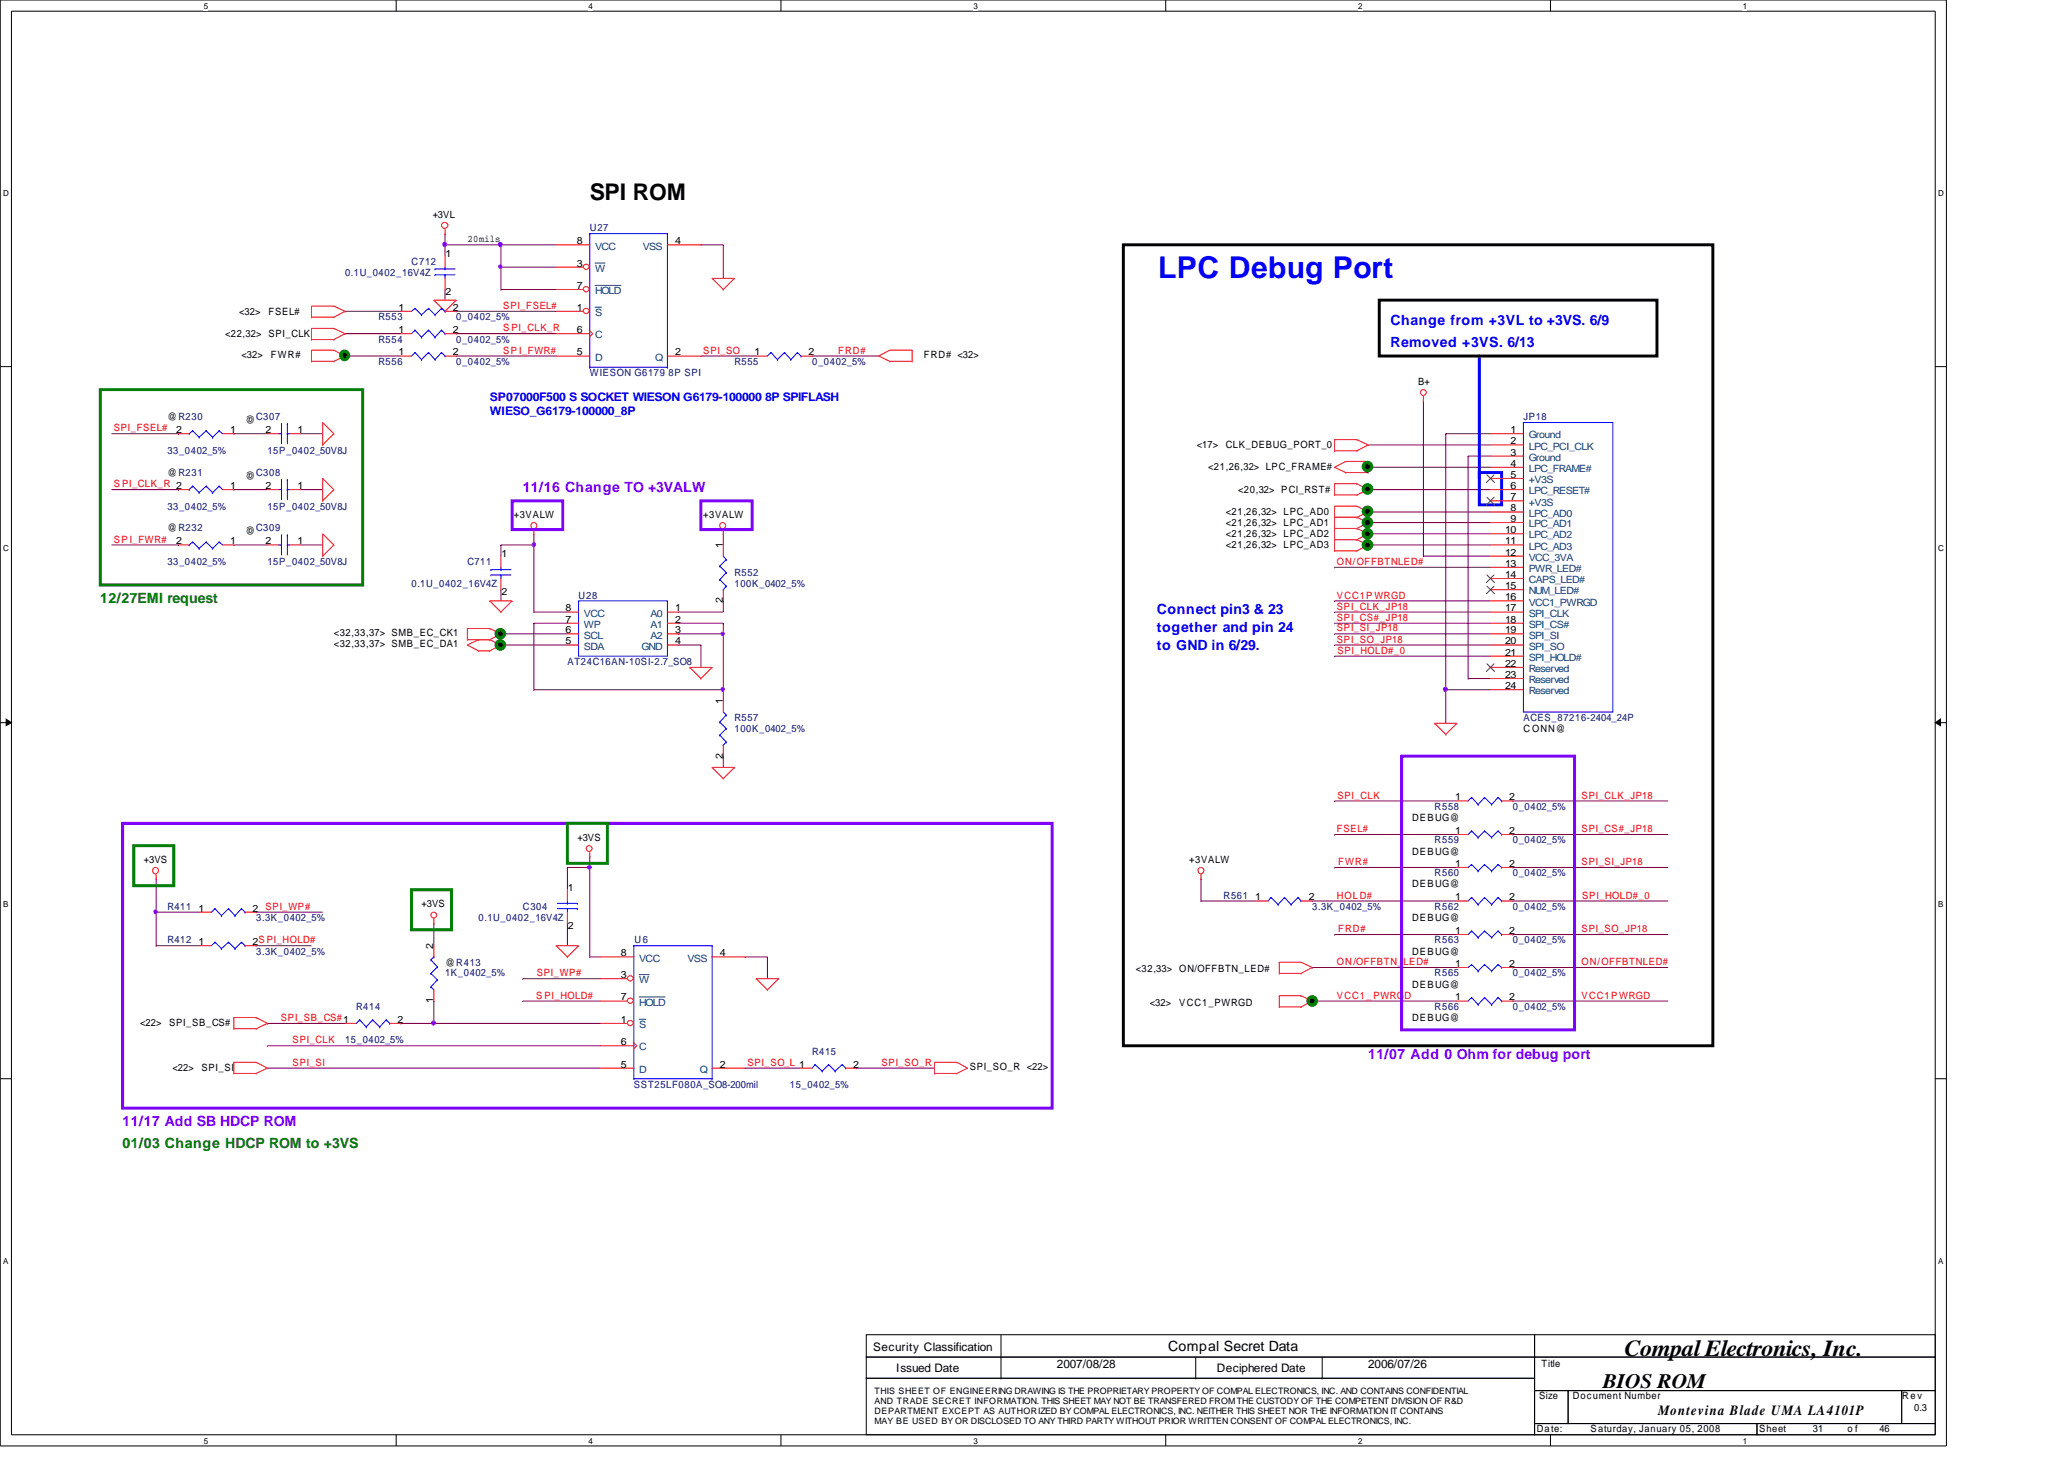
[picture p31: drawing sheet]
<svg xmlns="http://www.w3.org/2000/svg" width="297mm" height="210mm" viewBox="0 0 297 210" stroke-linecap="round" stroke-linejoin="round" font-family="sans-serif">
<defs><g id="words">
<text font-size="4.3" fill="#00f" x="166.7" y="40">LPC Debug Port</text>
<g font-size="3.3">
<text x="84.9" y="28.7">SPI ROM</text>
<text x="233.8" y="195.1">Compal Electronics, Inc.</text>
</g>
<text font-size="3" x="230.7" y="199.6">BIOS ROM</text>
<g font-size="2" fill="#00f">
<text x="200.1" y="46.7">Change from +3VL to +3VS. 6/9</text>
<text x="200.1" y="50">Removed +3VS. 6/13</text>
<text x="166.5" y="88.4">Connect pin3 &amp; 23</text>
<text x="166.5" y="90.9">together and pin 24</text>
<text x="166.5" y="93.5">to GND in 6/29.</text>
</g>
<g font-size="2" fill="#8000ff">
<text x="75.2" y="70.8">11/16 Change TO +3VALW</text>
<text x="196.9" y="152.4">11/07 Add 0 Ohm for debug port</text>
<text x="17.6" y="162">11/17 Add SB HDCP ROM</text>
</g>
<g font-size="2" fill="#008000">
<text x="14.4" y="86.8">12/27EMI request</text>
<text x="17.6" y="165.2">01/03 Change HDCP ROM to +3VS</text>
</g>
<g font-size="2">
<text x="168.1" y="194.3">Compal Secret Data</text>
<text x="238.6" y="203.5">Montevina Blade UMA LA4101P</text>
</g>
<g font-size="1.7" fill="#00f">
<text x="70.5" y="57.7">SP07000F500 S SOCKET WIESON G6179-100000 8P SPIFLASH</text>
<text x="70.5" y="59.8">WIESO_G6179-100000_8P</text>
</g>
<g font-size="1.7">
<text x="125.7" y="194.3">Security Classification</text>
<text x="129" y="197.4">Issued Date</text>
<text x="152.1" y="196.8">2007/08/28</text>
<text x="175.1" y="197.4">Deciphered Date</text>
<text x="196.9" y="196.8">2006/07/26</text>
</g>
<g font-size="1.4">
<text x="62.3" y="31.3">+3VL</text>
<text x="67.3" y="34.9">20mils</text>
<text x="83" y="35.1">8</text>
<text x="97.2" y="35.1">4</text>
<text x="64.1" y="37">1</text>
<text x="83" y="41.6">7</text>
<text x="83" y="38.4">3</text>
<text x="34.4" y="45.3">&lt;32&gt;</text>
<text x="38.6" y="45.3">FSEL#</text>
<text x="57.4" y="44.7">1</text>
<text x="57.4" y="47.9">1</text>
<text x="64.1" y="42.4">2</text>
<text x="65.1" y="44.7">2</text>
<text x="65.1" y="47.9">2</text>
<text x="83" y="44.7">1</text>
<text x="83" y="47.9">6</text>
<text x="32.4" y="48.5">&lt;22,32&gt; SPI_CLK</text>
<text x="34.8" y="51.6">&lt;32&gt;</text>
<text x="39" y="51.6">FWR#</text>
<text x="57.4" y="51.1">1</text>
<text x="65.1" y="51.1">2</text>
<text x="83" y="51.1">5</text>
<text x="97.2" y="51.1">2</text>
<text x="108.6" y="51.1">1</text>
<text x="116.4" y="51.1">2</text>
<text x="133" y="51.6">FRD# &lt;32&gt;</text>
<text x="36.7" y="59.9" transform="rotate(180 36.7 59.9)">@</text>
<text x="204.1" y="55.4">B+</text>
<text x="24.1" y="60.5">@ R230</text>
<text x="25.4" y="62.3">2</text>
<text x="33.1" y="62.3">1</text>
<text x="38.2" y="62.3">2</text>
<text x="42.8" y="62.3">1</text>
<text x="172.3" y="64.5">&lt;17&gt;</text>
<text x="176.4" y="64.5">CLK_DEBUG_PORT_0</text>
<text x="217.4" y="62.3">1</text>
<text x="217.4" y="63.9">2</text>
<text x="217.4" y="65.5">3</text>
<text x="24.1" y="68.5">@ R231</text>
<text x="33.1" y="70.4">1</text>
<text x="36.7" y="67.9" transform="rotate(180 36.7 67.9)">@</text>
<text x="38.2" y="70.4">2</text>
<text x="42.8" y="70.4">1</text>
<text x="173.9" y="67.6">&lt;21,26,32&gt; LPC_FRAME#</text>
<text x="178.2" y="70.9">&lt;20,32&gt; PCI_RST#</text>
<text x="217.4" y="67.1">4</text>
<text x="217.4" y="68.7">5</text>
<text x="217.4" y="70.4">6</text>
<text x="217.4" y="72">7</text>
<text x="24.1" y="76.5">@ R232</text>
<text x="36.7" y="75.9" transform="rotate(180 36.7 75.9)">@</text>
<text x="74" y="74.6">+3VALW</text>
<text x="101.2" y="74.6">+3VALW</text>
<text x="176.4" y="74.1">&lt;21,26,32&gt; LPC_AD0</text>
<text x="176.4" y="75.7">&lt;21,26,32&gt; LPC_AD1</text>
<text x="176.4" y="77.3">&lt;21,26,32&gt; LPC_AD2</text>
<text x="216.6" y="76.7">10</text>
<text x="217.4" y="73.6">8</text>
<text x="217.4" y="75.1">9</text>
<text x="25.4" y="78.3">2</text>
<text x="33.1" y="78.3">1</text>
<text x="38.2" y="78.3">2</text>
<text x="42.8" y="78.3">1</text>
<text x="72.2" y="80.2">1</text>
<text x="104" y="78.9" transform="rotate(-90 104 78.9)">1</text>
<text x="176.4" y="78.9">&lt;21,26,32&gt; LPC_AD3</text>
<text x="216.6" y="78.3">11</text>
<text x="216.6" y="79.9">12</text>
<text x="216.6" y="81.5">13</text>
<text x="216.6" y="83.1">14</text>
<text x="72.2" y="85.6">2</text>
<text x="81.4" y="88">8</text>
<text x="81.4" y="89.6">7</text>
<text x="97.2" y="88">1</text>
<text x="97.2" y="89.6">2</text>
<text x="104" y="86.8" transform="rotate(-90 104 86.8)">2</text>
<text x="216.6" y="84.8">15</text>
<text x="216.6" y="86.4">16</text>
<text x="216.6" y="88">17</text>
<text x="216.6" y="89.6">18</text>
<text x="48" y="91.5">&lt;32,33,37&gt; SMB_EC_CK1</text>
<text x="48" y="93.1">&lt;32,33,37&gt; SMB_EC_DA1</text>
<text x="81.4" y="92.7">5</text>
<text x="81.4" y="91.1">6</text>
<text x="97.2" y="91.1">3</text>
<text x="97.2" y="92.7">4</text>
<text x="216.6" y="91.1">19</text>
<text x="216.6" y="92.7">20</text>
<text x="216.6" y="94.3">21</text>
<text x="216.6" y="95.9">22</text>
<text x="104" y="101.3" transform="rotate(-90 104 101.3)">1</text>
<text x="216.6" y="97.5">23</text>
<text x="216.6" y="99.1">24</text>
<text x="219.2" y="105.3">C ONN@</text>
<text x="104" y="109.1" transform="rotate(-90 104 109.1)">2</text>
<text x="203.2" y="118.1">DEBUG@</text>
<text x="209.4" y="120">1</text>
<text x="209.4" y="115.1">1</text>
<text x="217.2" y="120">2</text>
<text x="217.2" y="115.1">2</text>
<text x="20.7" y="124.2">+3VS</text>
<text x="83.1" y="121">+3VS</text>
<text x="171.1" y="124.2">+3VALW</text>
<text x="203.2" y="122.9">DEBUG@</text>
<text x="209.4" y="124.7">1</text>
<text x="217.2" y="124.7">2</text>
<text x="28.6" y="131.1">1</text>
<text x="36.4" y="131.1">2</text>
<text x="60.7" y="130.6">+3VS</text>
<text x="81.7" y="128.2">1</text>
<text x="180.6" y="129.5">1</text>
<text x="188.3" y="129.5">2</text>
<text x="203.2" y="127.7">DEBUG@</text>
<text x="209.4" y="129.5">1</text>
<text x="217.2" y="129.5">2</text>
<text x="28.6" y="136">1</text>
<text x="36.4" y="136">2S PI_HOLD#</text>
<text x="62.4" y="136.6" transform="rotate(-90 62.4 136.6)">2</text>
<text x="81.7" y="133.6">2</text>
<text x="89.4" y="137.6">8</text>
<text x="103.6" y="137.6">4</text>
<text x="203.2" y="132.5">DEBUG@</text>
<text x="203.2" y="137.3">DEBUG@</text>
<text x="209.4" y="134.4">1</text>
<text x="217.2" y="134.4">2</text>
<text x="64.1" y="138.9">@R413</text>
<text x="89.4" y="143.9">7</text>
<text x="89.4" y="140.7">3</text>
<text x="163.4" y="139.9">&lt;32,33&gt; ON/OFFBTN_LED#</text>
<text x="203.2" y="142.1">DEBUG@</text>
<text x="209.4" y="143.9">1</text>
<text x="209.4" y="139.1">1</text>
<text x="217.2" y="143.9">2</text>
<text x="217.2" y="139.1">2</text>
<text x="20.2" y="147.7">&lt;22&gt;</text>
<text x="24.3" y="147.7">SPI_SB_CS#</text>
<text x="57.2" y="147.2">2</text>
<text x="62.4" y="144.4" transform="rotate(-90 62.4 144.4)">1</text>
<text x="89.4" y="147.2">1</text>
<text x="165.5" y="144.7">&lt;32&gt;</text>
<text x="169.7" y="144.7">VCC1_PWRGD</text>
<text x="203.2" y="146.9">DEBUG@</text>
<text x="24.8" y="154.1">&lt;22&gt;</text>
<text x="29" y="154.1">SPI_SI</text>
<text x="89.4" y="153.6">5</text>
<text x="89.4" y="150.4">6</text>
<text x="103.6" y="153.6">2</text>
<text x="122.8" y="153.6">2</text>
<text x="139.6" y="153.9">SPI_SO_R &lt;22&gt;</text>
<text x="221.9" y="196.7">Title</text>
<text x="221.5" y="201.3">Size</text>
<text x="226.4" y="201.3">Document Number</text>
<text x="273.8" y="201.3">Re v</text>
<text x="275.5" y="202.9">0.3</text>
<text x="221.2" y="206.1">Date:</text>
<text x="228.9" y="206.1">Saturday, January 05, 2008</text>
<text x="253.2" y="206.1">Sheet</text>
<text x="260.9" y="206.1">31</text>
<text x="265.9" y="206.1">o f</text>
<text x="270.5" y="206.1">46</text>
</g>
<g font-size="1.4" fill="#000080">
<text x="84.9" y="33.3">U27</text>
<text x="49.7" y="39.7">0.1U_0402_16V4Z</text>
<text x="59.2" y="38.1">C712</text>
<text x="54.5" y="46.1">R553</text>
<text x="65.7" y="46.1">0_0402_5%</text>
<text x="54.5" y="52.5">R556</text>
<text x="54.5" y="49.3">R554</text>
<text x="65.7" y="52.5">0_0402_5%</text>
<text x="65.7" y="49.3">0_0402_5%</text>
<text x="105.7" y="52.5">R555</text>
<text x="116.9" y="52.5">0_0402_5%</text>
<text x="84.9" y="54.1">WIESON G6179 8P SPI</text>
<text x="24.1" y="65.3">33_0402_5%</text>
<text x="36.9" y="60.5">C307</text>
<text x="38.5" y="65.3">15P_0402_50V8J</text>
<text x="219.2" y="60.5">JP18</text>
<text x="36.9" y="68.5">C308</text>
<text x="24.1" y="73.3">33_0402_5%</text>
<text x="36.9" y="76.5">C309</text>
<text x="38.5" y="73.3">15P_0402_50V8J</text>
<text x="24.1" y="81.3">33_0402_5%</text>
<text x="38.5" y="81.3">15P_0402_50V8J</text>
<text x="67.3" y="81.3">C711</text>
<text x="105.7" y="82.9">R552</text>
<text x="59.2" y="84.5">0.1U_0402_16V4Z</text>
<text x="83.3" y="86.1">U28</text>
<text x="105.7" y="84.5">100K_0402_5%</text>
<text x="81.7" y="95.7">AT24C16AN-10SI-2.7_SO8</text>
<text x="105.7" y="103.7">R557</text>
<text x="105.7" y="105.3">100K_0402_5%</text>
<text x="219.2" y="103.7">ACES_87216-2404_24P</text>
<text x="206.5" y="116.5">R558</text>
<text x="217.7" y="116.5">0_0402_5%</text>
<text x="206.5" y="121.3">R559</text>
<text x="217.7" y="121.3">0_0402_5%</text>
<text x="24.1" y="130.9">R411</text>
<text x="75.2" y="130.9">C304</text>
<text x="176.1" y="129.3">R561</text>
<text x="188.8" y="130.9">3.3K_0402_5%</text>
<text x="206.5" y="130.9">R562</text>
<text x="206.5" y="126.1">R560</text>
<text x="217.7" y="130.9">0_0402_5%</text>
<text x="217.7" y="126.1">0_0402_5%</text>
<text x="24.1" y="135.7">R412</text>
<text x="36.9" y="137.3">3.3K_0402_5%</text>
<text x="36.9" y="132.5">3.3K_0402_5%</text>
<text x="68.9" y="132.5">0.1U_0402_16V4Z</text>
<text x="91.3" y="135.7">U6</text>
<text x="206.5" y="135.7">R563</text>
<text x="217.7" y="135.7">0_0402_5%</text>
<text x="64" y="140.5">1K_0402_5%</text>
<text x="206.5" y="140.5">R565</text>
<text x="217.7" y="140.5">0_0402_5%</text>
<text x="51.3" y="145.3">R414</text>
<text x="206.5" y="145.3">R566</text>
<text x="217.7" y="145.3">0_0402_5%</text>
<text x="49.7" y="150.1">15_0402_5%</text>
<text x="116.9" y="151.7">R415</text>
<text x="91.2" y="156.5">SST25LF080A_SO8-200mil</text>
<text x="113.7" y="156.5">15_0402_5%</text>
</g>
<g font-size="1.4" fill="#004080">
<text x="85.6" y="35.9">VCC</text>
<text x="92.5" y="35.9">VSS</text>
<text x="85.6" y="39.1">W</text>
<text x="85.6" y="45.5">S</text>
<text x="85.6" y="42.3">HOLD</text>
<text x="85.6" y="51.9">D</text>
<text x="85.6" y="48.7">C</text>
<text x="94.3" y="51.9">Q</text>
<text x="220" y="63.1">Ground</text>
<text x="220" y="64.7">LPC_PCI_CLK</text>
<text x="220" y="66.3">Ground</text>
<text x="220" y="67.9">LPC_FRAME#</text>
<text x="220" y="69.5">+V3S</text>
<text x="220" y="71.1">LPC_RESET#</text>
<text x="220" y="72.7">+V3S</text>
<text x="220" y="74.3">LPC_AD0</text>
<text x="220" y="75.9">LPC_AD1</text>
<text x="220" y="77.5">LPC_AD2</text>
<text x="220" y="79.1">LPC_AD3</text>
<text x="220" y="80.7">VCC_3VA</text>
<text x="220" y="82.3">PWR_LED#</text>
<text x="220" y="83.9">CAPS_LED#</text>
<text x="84" y="88.7">VCC</text>
<text x="93.6" y="88.7">A0</text>
<text x="220" y="85.5">NUM_LED#</text>
<text x="220" y="87.1">VCC1_PWRGD</text>
<text x="220" y="88.7">SPI_CLK</text>
<text x="84" y="93.5">SDA</text>
<text x="84" y="91.9">SCL</text>
<text x="84" y="90.3">WP</text>
<text x="92.3" y="93.5">GND</text>
<text x="93.6" y="90.3">A1</text>
<text x="93.6" y="91.9">A2</text>
<text x="220" y="90.3">SPI_CS#</text>
<text x="220" y="91.9">SPI_SI</text>
<text x="220" y="93.5">SPI_SO</text>
<text x="220" y="95.1">SPI_HOLD#</text>
<text x="220" y="96.7">Reserved</text>
<text x="220" y="98.3">Reserved</text>
<text x="220" y="99.9">Reserved</text>
<text x="92" y="138.3">VCC</text>
<text x="92" y="141.5">W</text>
<text x="98.9" y="138.3">VSS</text>
<text x="92" y="147.9">S</text>
<text x="92" y="144.7">HOLD</text>
<text x="92" y="154.3">D</text>
<text x="92" y="151.1">C</text>
<text x="100.7" y="154.3">Q</text>
</g>
<g font-size="1.4" fill="#f00">
<text x="72.4" y="47.7">S PI_CLK_R</text>
<text x="72.4" y="44.4">SPI_FSEL#</text>
<text x="72.4" y="50.9">SP I_FWR#</text>
<text x="101.2" y="50.9">SPI_SO</text>
<text x="120.6" y="50.9">FRD#</text>
<text x="16.4" y="62.1">SPI_FSEL#</text>
<text x="16.4" y="70.1">S PI_CLK_R 2</text>
<text x="16.4" y="78.1">SP I_FWR#</text>
<text x="192.4" y="81.3">ON/OFFBTNLED#</text>
<text x="192.4" y="86.1">VCC1P WRGD</text>
<text x="192.4" y="87.7">SPI_CLK_JP18</text>
<text x="192.4" y="89.3">SPI_CS#_JP18</text>
<text x="192.4" y="92.5">SPI_SO_JP18</text>
<text x="192.4" y="90.8">SPI_SI_JP18</text>
<text x="192.5" y="94.1">SPI_HOLD#_0</text>
<text x="192.4" y="119.7">FSEL#</text>
<text x="192.5" y="114.9">SPI_CLK</text>
<text x="227.6" y="114.9">SPI_CLK_JP18</text>
<text x="227.6" y="119.7">SPI_CS#_JP18</text>
<text x="192.6" y="124.5">FWR#</text>
<text x="227.6" y="124.5">SPI_SI_JP18</text>
<text x="38.2" y="130.9">SPI_WP#</text>
<text x="192.4" y="129.3">HOL D#</text>
<text x="227.7" y="129.3">SPI_HOLD#_0</text>
<text x="192.6" y="134.1">FRD#</text>
<text x="227.6" y="134.1">SPI_SO_JP18</text>
<text x="77.2" y="143.7">S PI_HOLD#</text>
<text x="77.3" y="140.5">SPI_WP#</text>
<text x="192.4" y="138.9">ON/OFFBTN_LED#</text>
<text x="192.4" y="143.7">VCC1_ PWRGD</text>
<text x="227.6" y="138.9">ON/OFFBTNLED#</text>
<text x="227.6" y="143.7">VCC1P WRGD</text>
<text x="40.4" y="146.9">SPI_SB_CS#1</text>
<text x="42.1" y="153.3">SPI_SI</text>
<text x="42.1" y="150.1">SPI_CLK</text>
<text x="107.6" y="153.3">SPI_SO_L 1</text>
<text x="126.9" y="153.3">SPI_SO_R</text>
</g>
<g font-size="1.3">
<text x="125.9" y="202">AND TRADE SECRET INFORMATION. THIS SHEET MAY NOT BE TRANSFERED FROM THE CUSTODY OF THE COMPETENT DIVISION OF R&amp;D</text>
<text x="125.9" y="203.5">DEPARTMENT EXCEPT AS AUTHORIZED BY COMPAL ELECTRONICS, INC. NEITHER THIS SHEET NOR THE INFORMATION IT CONTAINS</text>
<text x="125.9" y="200.6">THIS SHEET OF ENGINEERING DRAWING IS THE PROPRIETARY PROPERTY OF COMPAL ELECTRONICS, INC. AND CONTAINS CONFIDENTIAL</text>
<text x="125.9" y="204.9">MAY BE USED BY OR DISCLOSED TO ANY THIRD PARTY WITHOUT PRIOR WRITTEN CONSENT OF COMPAL ELECTRONICS, INC.</text>
</g>
<g font-size="1.2">
<text x="29.3" y="1.3">5</text>
<text x="84.7" y="1.3">4</text>
<text x="140.1" y="1.3">3</text>
<text x="195.4" y="1.3">2</text>
<text x="250.8" y="1.3">1</text>
<text x=".5" y="28.2">D</text>
<text x="278.9" y="28.2">D</text>
<text x=".5" y="79.3">C</text>
<text x="278.9" y="79.3">C</text>
<text x=".5" y="130.6">B</text>
<text x="278.9" y="130.6">B</text>
<text x=".5" y="181.8">A</text>
<text x="278.9" y="181.8">A</text>
<text x="29.3" y="207.7">5</text>
<text x="84.7" y="207.7">4</text>
<text x="140.1" y="207.7">3</text>
<text x="195.4" y="207.7">2</text>
<text x="250.8" y="207.7">1</text>
</g>
</g></defs>
<path d="M0 0h280.1v208h-280.1zM1.6 1.6h276.9v204.8h-276.9z" fill="none" stroke="#000" stroke-width=".14"/>
<g fill="#fff">
<path d="M29.3 .3h.6v1.2h-.6z"/>
<path d="M29.3 206.7h.6v1.2h-.6z"/>
</g>
<path d="M57 0v1.6M57 206.4v1.6" fill="none" stroke="#000" stroke-width=".14"/>
<g fill="#fff">
<path d="M84.7 .3h.6v1.2h-.6z"/>
<path d="M84.7 206.7h.6v1.2h-.6z"/>
</g>
<path d="M112.4 0v1.6M112.4 206.4v1.6" fill="none" stroke="#000" stroke-width=".14"/>
<g fill="#fff">
<path d="M140.1 .3h.6v1.2h-.6z"/>
<path d="M140.1 206.7h.6v1.2h-.6z"/>
</g>
<path d="M167.8 0v1.6M167.8 206.4v1.6" fill="none" stroke="#000" stroke-width=".14"/>
<g fill="#fff">
<path d="M195.4 .3h.6v1.2h-.6z"/>
<path d="M195.4 206.7h.6v1.2h-.6z"/>
</g>
<path d="M223.1 0v1.6M223.1 206.4v1.6" fill="none" stroke="#000" stroke-width=".14"/>
<g fill="#fff">
<path d="M250.8 .3h.6v1.2h-.6z"/>
<path d="M250.8 206.7h.6v1.2h-.6z"/>
<path d="M.5 27.2h.7v1.2h-.7z"/>
<path d="M278.9 27.2h.8v1.2h-.8z"/>
<path d="M.5 78.3h.7v1.3h-.7z"/>
<path d="M278.9 78.3h.8v1.3h-.8z"/>
</g>
<path d="M0 52.7h1.6M278.5 52.7h1.6" fill="none" stroke="#000" stroke-width=".14"/>
<g fill="#fff">
<path d="M.5 129.5h.6v1.3h-.6z"/>
<path d="M278.9 129.5h.7v1.3h-.7z"/>
</g>
<path d="M0 104h1.6M.9 103.5l.7 .5-.7 .4zM278.5 104l.8-.5v.9zM278.5 104h1.6" fill="none" stroke="#000" stroke-width=".14"/>
<path d="M.9 103.5l.7 .5-.7 .4zM278.5 104l.8-.5v.9z" fill="#000"/>
<g fill="#fff">
<path d="M.5 180.8h.6v1.2h-.6z"/>
<path d="M278.9 180.8h.6v1.2h-.6z"/>
</g>
<path d="M0 155.2h1.6M278.5 155.2h1.6" fill="none" stroke="#000" stroke-width=".14"/>
<g fill="none" stroke="#800040" stroke-width=".14">
<path d="M64 35.2h.1M64 33.6h.1M64 33.6v3.2M64 35.2h16M72.1 35.2h.1M72.1 38.4h.1M72.1 35.2v6.5M72.1 38.4h7.9M100.9 35.2h.1M100.9 35.2h3.2M104.1 35.2h.1M104.1 35.2v4.8"/>
<path d="M49.7 48h.1M49.7 44.8h.1M49.7 51.2h.1M49.7 51.2h8M49.7 48h8M49.7 44.8h8M64 41.7h.1M64 41.7v1.5M65.7 48h.1M65.7 51.2h.1M65.7 44.8h.1M65.7 51.2h14.3"/>
<path d="M65.7 48h14.3M65.7 44.8h14.3M72.1 41.7h.1M72.1 41.7h7.9M100.9 51.2h.1M100.9 51.2h7.9M116.9 51.2h.1M116.9 51.2h9.5M204.8 57.7h.1M204.8 57.7v22.3M16 78.4h9.7M16 62.4h9.7"/>
<path d="M16 70.4h9.7M25.7 62.4h.1M25.7 70.4h.1M25.7 78.4h.1M33.7 62.4h.1M33.7 70.4h.1M33.7 78.4h.1M33.7 78.4h4.8M33.7 62.4h4.8M33.7 70.4h4.8M43.2 78.4h3.2M43.2 62.4h3.2"/>
<path d="M43.2 70.4h3.2M46.4 62.4h.1M46.4 70.4h.1M46.4 78.4h.1M72.1 78.4h.1M72.1 78.4v1.6M72.1 78.4h4.7M76.8 76.8h.1M76.8 78.4h.1M76.8 76.8v11.3M104.1 76.8h.1M104.1 76.8v1.6"/>
<path d="M196.9 64h.1M196.9 67.2h.1M196.9 73.7h.1M196.9 75.2h.1M196.9 76.8h.1M196.9 78.4h.1M196.9 70.4h.1M196.9 78.4h17.6M196.9 64h17.6M196.9 67.2h17.6M196.9 73.7h17.6M196.9 75.2h17.6"/>
<path d="M196.9 76.8h17.6M196.9 70.4h17.6M208.1 62.4h.1M208.1 62.4h6.4M208.1 62.4v41.7M211.3 65.6h.1M211.3 65.6h3.2M211.3 65.6v32M72.1 91.2h.1M72.1 84.8h.1M72.1 92.8h.1M72.1 91.2h9.6"/>
<path d="M72.1 84.8v1.6M72.1 92.8h9.6M76.8 99.2h.1M76.8 89.7h.1M76.8 88.1h.1M76.8 99.2h27.3M76.8 89.7h4.9M76.8 88.1h4.9M76.8 89.7v9.5M97.7 88.1h.1M97.7 89.7h.1M97.7 91.2h.1"/>
<path d="M97.7 92.8h.1M97.7 91.2h6.4M97.7 89.7h6.4M97.7 92.8h3.2M100.9 92.8h.1M100.9 92.8v3.2M104.1 99.2h.1M104.1 86.4h.1M104.1 89.7h.1M104.1 91.2h.1M104.1 86.4v1.7h-6.4M104.1 89.7v11.1"/>
<path d="M192.1 94.4h.1M192.1 92.8h.1M192.1 91.2h.1M192.1 81.6h.1M192.1 86.4h.1M192.1 88.1h.1M192.1 89.7h.1M192.1 91.2h22.4M192.1 89.7h22.4M192.1 88.1h22.4M192.1 92.8h22.4M192.1 94.4h22.4"/>
<path d="M192.1 81.6h22.4M192.1 86.4h22.4M204.8 80h.1M204.8 80h9.7M208.1 99.2h.1M208.1 99.2h6.4M211.3 97.6h.1M211.3 97.6h3.2M104.1 108.8h.1M104.1 108.8v1.6M192.1 115.2h.1M192.1 115.2h17.6"/>
<path d="M217.7 115.2h.1M217.7 115.2h22.4M22.5 126.4h.1M22.5 136.1h.1M22.5 131.2h.1M22.5 126.4v9.7M22.5 136.1h6.3M22.5 131.2h6.3M36.9 131.2h.1M36.9 136.1h.1M36.9 136.1h7.9M36.9 131.2h9.5"/>
<path d="M62.4 132.8h.1M62.4 132.8v3.3M81.7 124.8h.1M81.7 132.8h.1M81.7 124.8h3.2M81.7 124.8v3.2M81.7 132.8v3.3M84.9 137.7h.1M84.9 124.8h.1M84.9 123.2h.1M84.9 137.7h1.6M84.9 123.2v14.5"/>
<path d="M107.2 137.7h.1M107.2 137.7h3.2M110.4 137.7h.1M110.4 137.7v3.1M172.8 126.4h.1M172.8 129.6h.1M172.8 129.6h8.1M172.8 126.4v3.2M188.8 139.2h.1M188.8 129.6h.1M188.8 139.2h20.9M188.8 129.6h20.9"/>
<path d="M192.1 124.8h.1M192.1 120.1h.1M192.1 134.5h.1M192.1 124.8h17.6M192.1 120.1h17.6M192.1 134.5h17.6M217.7 139.2h.1M217.7 124.8h.1M217.7 129.6h.1M217.7 120.1h.1M217.7 134.5h.1M217.7 139.2h22.4"/>
<path d="M217.7 124.8h22.4M217.7 129.6h22.4M217.7 120.1h22.4M217.7 134.5h22.4M38.5 147.2h.1M38.5 153.7h.1M38.5 150.5h.1M38.5 147.2h11.2M38.5 153.7h48M38.5 150.5h48M57.7 147.2h.1M57.7 147.2h28.8"/>
<path d="M62.4 144h.1M62.4 147.2h.1M62.4 144v3.2M75.2 140.8h.1M75.2 144h.1M75.2 144h11.3M75.2 140.8h11.3M107.2 153.7h.1M107.2 153.7h8.1M123.2 153.7h.1M123.2 153.7h11.3M188.8 144h.1"/>
<path d="M188.8 144h20.9M217.7 144h.1M217.7 144h22.4"/>
</g>
<g fill="none" stroke="#f00" stroke-width=".14">
<path d="M44.8 48.9h.1M44.8 47.2h.1M44.8 52h.1M44.8 50.4h.1M44.8 45.6h.1M44.8 44h.1M44.8 47.2h3.2M44.8 48.9h3.2M44.8 44v1.6M44.8 47.2v1.7M44.8 50.4v1.6M44.8 52h3.2"/>
<path d="M44.8 50.4h3.2M44.8 44h3.2M44.8 45.6h3.2M48 47.2h.1M48 48.9h.1M48 52h.1M48 50.4h.1M48 44h.1M48 45.6h.1M48 47.2l1.7 .8M48 50.4l1.7 .8M48 44l1.7 .8"/>
<path d="M49.7 48h.1M49.7 51.2h.1M49.7 44.8h.1M49.7 48l-1.7 .9M49.7 51.2l-1.7 .8M49.7 44.8l-1.7 .8M126.4 51.2h.1M126.4 51.2l1.7 .8M128.1 52h.1M128.1 50.4h.1M128.1 52h3.2M128.1 50.4h3.2"/>
<path d="M128.1 50.4l-1.7 .8M131.3 52h.1M131.3 50.4h.1M131.3 50.4v1.6M192.1 69.6h.1M192.1 71.2h.1M192.1 74.4h.1M192.1 72.8h.1M192.1 76h.1M192.1 77.6h.1M192.1 79.2h.1M192.1 67.2h.1"/>
<path d="M192.1 63.2h.1M192.1 64.9h.1M192.1 71.2h3.2M192.1 69.6h3.2M192.1 63.2v1.7M192.1 69.6v1.6M192.1 72.8v6.4M192.1 74.4h3.2M192.1 72.8h3.2M192.1 76h3.2M192.1 77.6h3.2M192.1 79.2h3.2"/>
<path d="M192.1 67.2l1.6 .8M192.1 64.9h3.2M192.1 63.2h3.2M193.7 68h.1M193.7 66.4h.1M193.7 68h3.2M193.7 66.4h3.2M193.7 66.4l-1.6 .8M195.3 71.2h.1M195.3 69.6h.1M195.3 74.4h.1M195.3 72.8h.1"/>
<path d="M195.3 76h.1M195.3 77.6h.1M195.3 79.2h.1M195.3 64.9h.1M195.3 63.2h.1M195.3 69.6l1.6 .8M195.3 72.8l1.6 .9M195.3 74.4l1.6 .8M195.3 76l1.6 .8M195.3 77.6l1.6 .8M195.3 63.2l1.6 .8M196.9 70.4h.1"/>
<path d="M196.9 73.7h.1M196.9 75.2h.1M196.9 76.8h.1M196.9 78.4h.1M196.9 68h.1M196.9 66.4h.1M196.9 64h.1M196.9 70.4l-1.6 .8M196.9 73.7l-1.6 .7M196.9 75.2l-1.6 .8M196.9 76.8l-1.6 .8M196.9 78.4l-1.6 .8"/>
<path d="M196.9 66.4v1.6M196.9 64l-1.6 .9M67.3 92h.1M67.3 90.4h.1M67.3 92.8h.1M67.3 90.4h3.2M67.3 92h3.2M67.3 90.4v1.6M67.3 92.8l1.6 .8M68.9 92h.1M68.9 93.6h.1M68.9 92l-1.6 .8"/>
<path d="M68.9 93.6h1.6M70.5 90.4h.1M70.5 92h.1M70.5 93.6h.1M70.5 90.4l1.6 .8M70.5 92l1.6 .8M72.1 91.2h.1M72.1 92.8h.1M72.1 91.2l-1.6 .8M72.1 92.8l-1.6 .8M184.1 138.4h.1M184.1 138.4h3.1"/>
<path d="M184.1 138.4v1.6M187.2 138.4h.1M187.2 138.4l1.6 .8M188.8 139.2h.1M188.8 139.2l-1.6 .8M33.7 152.8h.1M33.7 154.4h.1M33.7 146.4h.1M33.7 148h.1M33.7 154.4h3.2M33.7 152.8h3.2M33.7 146.4v1.6"/>
<path d="M33.7 152.8v1.6M33.7 148h3.2M33.7 146.4h3.2M36.9 154.4h.1M36.9 152.8h.1M36.9 148h.1M36.9 146.4h.1M36.9 152.8l1.6 .9M36.9 146.4l1.6 .8M38.5 153.7h.1M38.5 147.2h.1M38.5 153.7l-1.6 .7"/>
<path d="M38.5 147.2l-1.6 .8M134.5 152.8h.1M134.5 154.4h.1M134.5 154.4h3.2M134.5 152.8h3.2M134.5 152.8v1.6M137.7 152.8h.1M137.7 154.4h.1M137.7 152.8l1.5 .9M139.2 153.7h.1M139.2 153.7l-1.5 .7M184.1 140h.1"/>
<path d="M184.1 144.9h.1M184.1 143.3h.1M184.1 140h3.1M184.1 143.3v1.6M184.1 143.3h3.1M184.1 144.9h3.1M187.2 140h.1M187.2 143.3h.1M187.2 144.9h.1M187.2 143.3l1.6 .7M188.8 144h.1M188.8 144l-1.6 .9"/>
</g>
<circle cx="188.9" cy="144" r=".75" fill="#008000"/>
<g fill="none" stroke="#008000" stroke-width=".14">
<circle cx="188.8" cy="144" r=".42"/>
<circle cx="188.9" cy="144" r=".75"/>
</g>
<circle cx="188.8" cy="144" r=".42" fill="#000"/>
<circle cx="49.6" cy="51.1" r=".74" fill="#008000"/>
<g fill="none" stroke="#008000" stroke-width=".14">
<circle cx="49.6" cy="51.1" r=".4"/>
<circle cx="49.6" cy="51.1" r=".74"/>
</g>
<circle cx="49.6" cy="51.1" r=".4" fill="#000"/>
<circle cx="196.8" cy="73.6" r=".75" fill="#008000"/>
<g fill="none" stroke="#008000" stroke-width=".14">
<circle cx="196.8" cy="73.6" r=".42"/>
<circle cx="196.8" cy="73.6" r=".75"/>
</g>
<circle cx="196.8" cy="73.6" r=".42" fill="#000"/>
<circle cx="196.8" cy="67.1" r=".75" fill="#008000"/>
<g fill="none" stroke="#008000" stroke-width=".14">
<circle cx="196.8" cy="67.1" r=".42"/>
<circle cx="196.8" cy="67.1" r=".75"/>
</g>
<circle cx="196.8" cy="67.1" r=".42" fill="#000"/>
<circle cx="196.8" cy="75.2" r=".75" fill="#008000"/>
<g fill="none" stroke="#008000" stroke-width=".14">
<circle cx="196.8" cy="75.2" r=".42"/>
<circle cx="196.8" cy="75.2" r=".75"/>
</g>
<circle cx="196.8" cy="75.2" r=".42" fill="#000"/>
<circle cx="196.8" cy="76.8" r=".75" fill="#008000"/>
<g fill="none" stroke="#008000" stroke-width=".14">
<circle cx="196.8" cy="76.8" r=".42"/>
<circle cx="196.8" cy="76.8" r=".75"/>
</g>
<circle cx="196.8" cy="76.8" r=".42" fill="#000"/>
<circle cx="196.8" cy="78.4" r=".75" fill="#008000"/>
<g fill="none" stroke="#008000" stroke-width=".14">
<circle cx="196.8" cy="78.4" r=".42"/>
<circle cx="196.8" cy="78.4" r=".75"/>
</g>
<circle cx="196.8" cy="78.4" r=".42" fill="#000"/>
<circle cx="196.8" cy="70.3" r=".75" fill="#008000"/>
<g fill="none" stroke="#008000" stroke-width=".14">
<circle cx="196.8" cy="70.3" r=".42"/>
<circle cx="196.8" cy="70.3" r=".75"/>
</g>
<circle cx="196.8" cy="70.3" r=".42" fill="#000"/>
<circle cx="72" cy="91.2" r=".75" fill="#008000"/>
<g fill="none" stroke="#008000" stroke-width=".14">
<circle cx="72" cy="91.2" r=".42"/>
<circle cx="72" cy="91.2" r=".75"/>
</g>
<circle cx="72" cy="91.2" r=".42" fill="#000"/>
<circle cx="72" cy="92.8" r=".75" fill="#008000"/>
<g fill="none" stroke="#008000" stroke-width=".14">
<circle cx="72" cy="92.8" r=".42"/>
<circle cx="72" cy="92.8" r=".75"/>
</g>
<circle cx="72" cy="92.8" r=".42" fill="#000"/>
<g fill="none" stroke="#f00" stroke-width=".14">
<path d="M64 33.6h.1M64 32.9v.7M62.4 43.2h.1M62.4 43.2h3.3M62.4 43.2l1.6 1.6M64 44.8h.1M65.7 43.2h.1M65.7 43.2l-1.7 1.6M102.5 40h.1M102.5 40h3.2M102.5 40l1.6 1.7M104.1 41.7h.1"/>
<path d="M105.7 40h.1M105.7 40l-1.6 1.7M204.8 57.7h.1M204.8 57v.7M46.4 60.8h.1M46.4 64h.1M46.4 68.8h.1M46.4 72.1h.1M46.4 76.8h.1M46.4 60.8v3.2M46.4 68.8v3.3M46.4 76.8v3.2"/>
<path d="M46.4 60.8l1.6 1.6M46.4 68.8l1.6 1.6M46.4 76.8l1.6 1.6M48 62.4h.1M48 70.4h.1M48 78.4h.1M48 62.4l-1.6 1.6M48 70.4l-1.6 1.7M48 78.4l-1.6 1.6M76.8 76.8h.1M76.8 76.2v.6M104.1 76.8h.1"/>
<path d="M104.1 76.2v.6M46.4 80h.1M70.5 86.4h.1M70.5 86.4h3.2M70.5 86.4l1.6 1.7M72.1 88.1h.1M73.7 86.4h.1M73.7 86.4l-1.6 1.7M99.3 96h.1M99.3 96h3.2M99.3 96l1.6 1.6M100.9 97.6h.1"/>
<path d="M102.5 96h.1M102.5 96l-1.6 1.6M102.5 110.4h.1M102.5 110.4h3.2M102.5 110.4l1.6 1.6M104.1 112h.1M105.7 110.4h.1M105.7 110.4l-1.6 1.6M206.5 104.1h.1M206.5 104.1h3.2M206.5 104.1l1.6 1.6M208.1 105.7h.1"/>
<path d="M209.7 104.1h.1M209.7 104.1l-1.6 1.6M22.5 126.4h.1M22.5 125.8v.6M62.4 132.8h.1M62.4 132.2v.6M80 136.1h.1M80 136.1h3.3M80 136.1l1.7 1.6M81.7 137.7h.1M83.3 136.1h.1M83.3 136.1l-1.6 1.6"/>
<path d="M84.9 123.2h.1M84.9 122.6v.6M172.8 126.4h.1M172.8 125.8v.6M108.8 140.8h.1M108.8 140.8h3.3M108.8 140.8l1.6 1.6M110.4 142.4h.1M112.1 140.8h.1M112.1 140.8l-1.7 1.6"/>
<circle cx="64" cy="32.4" r=".45"/>
<circle cx="204.8" cy="56.5" r=".42"/>
<circle cx="76.8" cy="75.6" r=".45"/>
<circle cx="104" cy="75.6" r=".45"/>
<circle cx="22.4" cy="125.3" r=".45"/>
<circle cx="62.4" cy="131.6" r=".42"/>
<circle cx="84.8" cy="122.1" r=".42"/>
<circle cx="172.8" cy="125.3" r=".45"/>
</g>
<g fill="none" stroke="#000" stroke-width=".14">
<path d="M124.7 192h96.1v3.2h-96.1zM124.7 195.2h96.1v3.1h-96.1zM124.7 198.3h96.1v8.1h-96.1zM144.1 195.2h.1M144.1 198.3h.1M144.1 192v6.3M172.1 198.3h.1M172.1 195.2v3.1M190.3 198.3h.1M190.3 195.2v3.1M220.8 192h57.7v3.2h-57.7zM220.8 195.2h57.7v4.9h-57.7z"/>
<path d="M220.8 200.1h4.9v4.7h-4.9zM220.8 204.8h32.1v1.6h-32.1zM225.7 200.1h48v4.7h-48zM252.9 204.8h25.6v1.6h-25.6zM273.7 200.1h4.8v4.7h-4.8z"/>
</g>
<path d="M212.9 51.2v17.6M212.9 68h3.2v4.6h-3.2z" fill="none" stroke="#00f" stroke-width=".42"/>
<path d="M161.7 35.2h84.8v115.3h-84.8z" fill="none" stroke="#000" stroke-width=".42"/>
<circle cx="212.9" cy="51.2" r=".21" fill="#00f"/>
<path d="M198.5 43.2h40v8h-40z" fill="none" stroke="#000" stroke-width=".42"/>
<path d="M73.7 72.1h7.3v4.1h-7.3zM100.9 72.1h7.3v4.1h-7.3zM17.6 118.4h133.8v41h-133.8zM201.7 108.8h24.9v39.4h-24.9z" fill="none" stroke="#8000ff" stroke-width=".42"/>
<path d="M14.4 56h37.8v28.2h-37.8zM81.7 118.4h5.7v5.8h-5.7zM19.3 121.7h5.7v5.7h-5.7zM59.2 128h5.8v5.8h-5.8z" fill="none" stroke="#008000" stroke-width=".42"/>
<g fill="none" stroke="#00f" stroke-width=".14">
<path d="M103.6 81.4h.1M103.6 83.4h.1M103.6 81.4l.9 1M103.6 83.4l.9 .9M104.1 84.8h.1M104.1 80l.4 .5M104.5 80.5h.1M104.5 82.4h.1M104.5 84.3h.1M104.5 80.5l-.9 .9M104.5 82.4l-.9 1M104.5 84.3l-.4 .5"/>
<path d="M91.2 136.1h.1M91.2 136.1h11.3M91.2 136.1v19.1M102.5 136.1h.1M102.5 136.1v19.1M91.2 155.2h.1M91.2 155.2h11.3M102.5 155.2h.1"/>
</g>
<path d="M104.1 78.4v1.6M104.1 84.8v1.6" fill="none" stroke="#f00" stroke-width=".14"/>
<circle cx="90.7" cy="147.2" r=".4" fill="#fff"/>
<g fill="none" stroke="#f00" stroke-width=".14">
<path d="M86.5 137.7h4.7M86.5 147.2h3.8M102.5 153.7h4.7"/>
<circle cx="90.7" cy="147.2" r=".4"/>
</g>
<path d="M92 146.6h.9" fill="none" stroke="#004080" stroke-width=".14"/>
<circle cx="90.7" cy="144" r=".4" fill="#fff"/>
<g fill="none" stroke="#f00" stroke-width=".14">
<path d="M102.5 137.7h4.7M86.5 144h3.8M86.5 153.7h4.7M86.5 150.5h4.7M91.2 150l.4 .5-.4 .4"/>
<circle cx="90.7" cy="144" r=".4"/>
</g>
<path d="M92 143.4h3.7" fill="none" stroke="#004080" stroke-width=".14"/>
<circle cx="90.7" cy="140.7" r=".4" fill="#fff"/>
<g fill="none" stroke="#f00" stroke-width=".14">
<path d="M57.7 51.2h1.5M57.7 44.8h1.5M64 51.2h1.7M64 44.8h1.7M108.8 51.2h1.6M115.3 51.2h1.6M25.7 70.4h1.5M25.7 62.4h1.5M25.7 78.4h1.5M32 70.4h1.7M32 62.4h1.7M32 78.4h1.7"/>
<path d="M38.5 70.4h1.6M38.5 78.4h1.6M41.7 70.4h1.5M41.7 78.4h1.5M214.5 70.4h4.7M214.5 62.4h4.7M214.5 64h4.7M214.5 65.6h4.7M214.5 67.2h4.7M214.5 68.8h4.7M214.5 72.1h4.7M214.5 73.7h4.7"/>
<path d="M214.5 75.2h4.7M214.5 76.8h4.7M214.5 78.4h4.7M72.1 80v1.6M72.1 83.2v1.6M214.5 80h4.7M214.5 81.6h4.7M214.5 83.2h4.7M214.5 84.8h4.7M214.5 86.4h4.7M214.5 88.1h4.7M214.5 89.7h4.7"/>
<path d="M214.5 91.2h4.7M214.5 92.8h4.7M214.5 94.4h4.7M214.5 96h4.7M214.5 97.6h4.7M214.5 99.2h4.7M28.8 136.1h1.6M28.8 131.2h1.6M35.3 136.1h1.6M35.3 131.2h1.6M62.4 136.1v1.6M81.7 128v1.6"/>
<path d="M81.7 131.2v1.6M209.7 139.2h1.6M209.7 120.1h1.6M209.7 129.6h1.6M209.7 124.8h1.6M209.7 134.5h1.6M216.1 139.2h1.6M216.1 120.1h1.6M216.1 129.6h1.6M216.1 124.8h1.6M216.1 134.5h1.6M62.4 142.4v1.6"/>
<path d="M86.5 140.8h3.8M115.3 153.7h1.6M121.7 153.7h1.5M209.7 144h1.6M216.1 144h1.6"/>
<circle cx="90.7" cy="140.7" r=".4"/>
</g>
<path d="M92 140.2h1.4" fill="none" stroke="#004080" stroke-width=".14"/>
<g fill="none" stroke="#00f" stroke-width=".14">
<path d="M84.9 33.6h.1M84.9 33.6h11.2M84.9 33.6v19.2M96.1 33.6h.1M96.1 33.6v19.2M59.7 50.7h.1M59.7 44.4h.1M59.7 50.7l-.5 .5M59.7 50.7l1 1M59.7 44.4l-.5 .4M59.7 44.4l1 .9M60.7 51.7h.1"/>
<path d="M60.7 45.3h.1M61.7 50.7h.1M61.7 44.4h.1M61.7 50.7l-1 1M61.7 50.7l.9 1M61.7 44.4l-1 .9M61.7 44.4l.9 .9M62.6 51.7h.1M62.6 45.3h.1M63.5 50.7h.1M63.5 44.4h.1M63.5 50.7l-.9 1"/>
<path d="M63.5 50.7l.5 .5M63.5 44.4l-.9 .9M63.5 44.4l.5 .4M64 51.2h.1M64 44.8h.1M84.9 52.8h.1M84.9 52.8h11.2M96.1 52.8h.1M111 50.7h.1M111 50.7l-.6 .5M111 50.7l.9 1M111.9 51.7h.1"/>
<path d="M112.9 50.7h.1M112.9 50.7l-1 1M112.9 50.7l.9 1M113.8 51.7h.1M114.8 50.7h.1M114.8 50.7l-1 1M114.8 50.7l.5 .5M115.3 51.2h.1M27.2 70.4h.1M27.2 78.4h.1M27.2 62.4h.1M27.7 69.9h.1"/>
<path d="M27.7 78h.1M27.7 62h.1M27.7 69.9l1 1M27.7 69.9l-.5 .5M27.7 78l1 .9M27.7 78l-.5 .4M27.7 62l1 .9M27.7 62l-.5 .4M28.7 70.9h.1M28.7 78.9h.1M28.7 62.9h.1M29.7 69.9h.1"/>
<path d="M29.7 78h.1M29.7 62h.1M29.7 69.9l.9 1M29.7 69.9l-1 1M29.7 78l.9 .9M29.7 78l-1 .9M29.7 62l.9 .9M29.7 62l-1 .9M30.6 70.9h.1M30.6 78.9h.1M30.6 62.9h.1M31.5 69.9h.1"/>
<path d="M31.5 78h.1M31.5 62h.1M31.5 69.9l.5 .5M31.5 69.9l-.9 1M31.5 78l.5 .4M31.5 78l-.9 .9M31.5 62l.5 .4M31.5 62l-.9 .9M40.1 70.4h.4M40.1 78.4h.4M40.5 69h.1M40.5 70.4h.1"/>
<path d="M40.5 77h.1M40.5 78.4h.1M40.5 69v2.9M40.5 77v2.8M41.4 70.4h.1M41.4 69h.1M41.4 78.4h.1M41.4 77h.1M41.4 70.4h.3M41.4 69v2.9M41.4 77v2.8M41.4 78.4h.3"/>
<path d="M219.2 60.8h12.9v41.6h-12.9zM70.7 82.7h.1M70.7 82h.1M70.7 82.7h2.8M70.7 82h2.8M72.1 82h.1M72.1 82.7h.1M72.1 81.6v.4M72.1 82.7v.5M211.8 119.5h.1M211.8 119.5l-.5 .6M211.8 119.5l.9 1"/>
<path d="M213.7 119.5h.1M213.7 119.5l-1 1M213.7 119.5l1 1M215.6 119.5h.1M215.6 119.5l-.9 1M215.6 119.5l.5 .6M30.9 135.6h.1M30.9 130.7h.1M30.9 135.6l-.5 .5M30.9 135.6l1 .9M30.9 130.7l-.5 .5M30.9 130.7l1 1"/>
<path d="M31.9 136.5h.1M31.9 131.7h.1M32.9 135.6h.1M32.9 130.7h.1M32.9 135.6l-1 .9M32.9 135.6l.9 .9M32.9 130.7l-1 1M32.9 130.7l.9 1M33.8 136.5h.1M33.8 131.7h.1M34.8 135.6h.1M34.8 130.7h.1"/>
<path d="M34.8 135.6l-1 .9M34.8 135.6l.5 .5M34.8 130.7l-1 1M34.8 130.7l.5 .5M35.3 136.1h.1M35.3 131.2h.1M62 138.1h.1M62 138.1l.9 1M62.4 137.7h.1M62.4 137.7l-.4 .4M62.9 139.1h.1M62.9 139.1l-.9 .9"/>
<path d="M80.2 130.7h2.9M80.2 130h2.9M81.7 130h.1M81.7 130.7h.1M81.7 129.6v.4M81.7 130.7v.5M83.1 130.7h.1M83.1 130h.1M211.8 138.8h.1M211.8 129.1h.1M211.8 124.4h.1M211.8 133.9h.1"/>
<path d="M211.8 138.8l-.5 .4M211.8 138.8l.9 .9M211.8 129.1l-.5 .5M211.8 129.1l.9 1M211.8 124.4l-.5 .4M211.8 124.4l.9 .9M211.8 133.9l-.5 .6M211.8 133.9l.9 1M212.7 139.7h.1M212.7 120.5h.1M212.7 130.1h.1M212.7 125.3h.1"/>
<path d="M212.7 134.9h.1M213.7 138.8h.1M213.7 129.1h.1M213.7 124.4h.1M213.7 133.9h.1M213.7 138.8l-1 .9M213.7 138.8l1 .9M213.7 129.1l-1 1M213.7 129.1l1 1M213.7 124.4l-1 .9M213.7 124.4l1 .9M213.7 133.9l-1 1"/>
<path d="M213.7 133.9l1 1M214.7 139.7h.1M214.7 120.5h.1M214.7 130.1h.1M214.7 125.3h.1M214.7 134.9h.1M215.6 138.8h.1M215.6 129.1h.1M215.6 124.4h.1M215.6 133.9h.1M215.6 138.8l-.9 .9M215.6 138.8l.5 .4"/>
<path d="M215.6 129.1l-.9 1M215.6 129.1l.5 .5M215.6 124.4l-.9 .9M215.6 124.4l.5 .4M215.6 133.9l-.9 1M215.6 133.9l.5 .6M216.1 139.2h.1M216.1 120.1h.1M216.1 129.6h.1M216.1 124.8h.1M216.1 134.5h.1M62 142h.1"/>
<path d="M62 140h.1M62 142l.4 .4M62 140l.9 1M62.9 141h.1M62.9 141l-.9 1M117.3 153.2h.1M117.3 153.2l-.4 .5M117.3 153.2l1 .9M118.3 154.1h.1M119.2 153.2h.1M119.2 153.2l-.9 .9M119.2 153.2l1 .9"/>
<path d="M120.2 154.1h.1M121.2 153.2h.1M121.2 153.2l-1 .9M121.2 153.2l.5 .5M121.7 153.7h.1M211.8 143.5h.1M211.8 143.5l-.5 .5M211.8 143.5l.9 1M212.7 144.5h.1M213.7 143.5h.1M213.7 143.5l-1 1M213.7 143.5l1 1"/>
<path d="M214.7 144.5h.1M215.6 143.5h.1M215.6 143.5l-.9 1M215.6 143.5l.5 .5M216.1 144h.1"/>
</g>
<path d="M214 68.3l1.1 1.1M214 71.5l1.1 1.1M215 68.3l-1.1 1.1M215 71.5l-1.1 1.1M214 82.7l1.1 1.1M214 84.3l1.1 1.1M214 95.5l1.1 1.1M215 82.7l-1.1 1.1M215 84.3l-1.1 1.1M215 95.5l-1.1 1.1" fill="none" stroke="#804000" stroke-width=".14"/>
<circle cx="84.4" cy="44.7" r=".4" fill="#fff"/>
<g fill="none" stroke="#f00" stroke-width=".14">
<path d="M80 35.2h4.9M80 44.8h3.9M96.1 51.2h4.8"/>
<circle cx="84.4" cy="44.7" r=".4"/>
</g>
<path d="M85.6 44.2h1" fill="none" stroke="#004080" stroke-width=".14"/>
<circle cx="84.4" cy="41.6" r=".4" fill="#fff"/>
<g fill="none" stroke="#f00" stroke-width=".14">
<path d="M96.1 35.2h4.8M80 41.7h3.9M80 51.2h4.9M80 48h4.9M84.9 47.6l.4 .4-.4 .4"/>
<circle cx="84.4" cy="41.6" r=".4"/>
</g>
<path d="M85.6 41.1h3.8" fill="none" stroke="#004080" stroke-width=".14"/>
<circle cx="84.4" cy="38.4" r=".4" fill="#fff"/>
<g fill="none" stroke="#f00" stroke-width=".14">
<path d="M64 36.8v1.6M80 38.4h3.9M57.7 48h1.5M64 48h1.7M64 40v1.7M38.5 62.4h1.6M41.7 62.4h1.5M81.7 88.1h1.6M81.7 89.7h1.6M81.7 92.8h1.6M81.7 91.2h1.6M96.1 88.1h1.6"/>
<path d="M96.1 89.7h1.6M96.1 92.8h1.6M96.1 91.2h1.6M104.1 100.8v1.6M104.1 107.2v1.6M209.7 115.2h1.6M216.1 115.2h1.6M180.9 129.6h1.6M187.2 129.6h1.6M49.7 147.2h1.6M56.1 147.2h1.6"/>
<circle cx="84.4" cy="38.4" r=".4"/>
</g>
<path d="M85.6 37.8h1.5" fill="none" stroke="#004080" stroke-width=".14"/>
<g fill="none" stroke="#00f" stroke-width=".14">
<path d="M62.6 39.5h.1M62.6 38.7h.1M62.6 39.5h2.9M62.6 38.7h2.9M64 38.7h.1M64 39.5h.1M64 38.4v.3M64 39.5v.5M59.7 47.5h.1M59.7 47.5l-.5 .5M59.7 47.5l1 1M60.7 48.5h.1"/>
<path d="M61.7 47.5h.1M61.7 47.5l-1 1M61.7 47.5l.9 1M62.6 48.5h.1M63.5 47.5h.1M63.5 47.5l-.9 1M63.5 47.5l.5 .5M64 48h.1M40.1 62.4h.4M40.5 61h.1M40.5 62.4h.1M40.5 61v2.8"/>
<path d="M41.4 62.4h.1M41.4 61h.1M41.4 62.4h.3M41.4 61v2.8M83.3 86.4h12.8v8h-12.8zM103.6 103.9h.1M103.6 105.7h.1M103.6 103.9l.9 .9M103.6 105.7l.9 1.1M104.1 107.2h.1M104.1 102.4l.4 .5M104.5 102.9h.1"/>
<path d="M104.5 104.8h.1M104.5 106.8h.1M104.5 102.9l-.9 1M104.5 104.8l-.9 .9M104.5 106.8l-.4 .4M211.8 114.7h.1M211.8 114.7l-.5 .5M211.8 114.7l.9 1M212.7 115.7h.1M213.7 114.7h.1M213.7 114.7l-1 1M213.7 114.7l1 1"/>
<path d="M214.7 115.7h.1M215.6 114.7h.1M215.6 114.7l-.9 1M215.6 114.7l.5 .5M216.1 115.2h.1M182.9 129.1h.1M182.9 129.1l-.4 .5M182.9 129.1l1 1M183.9 130.1h.1M184.9 129.1h.1M184.9 129.1l-1 1M184.9 129.1l.9 1"/>
<path d="M185.8 130.1h.1M186.8 129.1h.1M186.8 129.1l-1 1M186.8 129.1l.4 .5M187.2 129.6h.1M51.8 146.7h.1M51.8 146.7l-.5 .5M51.8 146.7l.9 1M52.7 147.7h.1M53.6 146.7h.1M53.6 146.7l-.9 1M53.6 146.7l1 1"/>
<path d="M54.6 147.7h.1M55.6 146.7h.1M55.6 146.7l-1 1M55.6 146.7l.5 .5M56.1 147.2h.1"/>
</g>
<circle cx="64" cy="35.2" r=".31" fill="#f0f"/>
<circle cx="64" cy="35.2" r=".31" fill="none" stroke="#f0f" stroke-width=".14"/>
<circle cx="72" cy="35.2" r=".28" fill="#f0f"/>
<circle cx="72" cy="35.2" r=".28" fill="none" stroke="#f0f" stroke-width=".14"/>
<circle cx="104" cy="99.2" r=".28" fill="#f0f"/>
<circle cx="104" cy="99.2" r=".28" fill="none" stroke="#f0f" stroke-width=".14"/>
<path d="M103.8 91l.2-.1 .3 .3-.3 .2-.2-.1z" fill-rule="evenodd" fill="#f0f"/>
<path d="M103.8 91l.2-.1 .3 .3-.3 .2-.2-.1z" fill="none" stroke="#f0f" stroke-width=".14"/>
<path d="M71.8 38.2l.2-.1 .3 .3-.3 .2-.2-.1z" fill-rule="evenodd" fill="#f0f"/>
<path d="M71.8 38.2l.2-.1 .3 .3-.3 .2-.2-.1z" fill="none" stroke="#f0f" stroke-width=".14"/>
<circle cx="76.8" cy="78.3" r=".28" fill="#f0f"/>
<circle cx="76.8" cy="78.3" r=".28" fill="none" stroke="#f0f" stroke-width=".14"/>
<circle cx="208" cy="99.2" r=".31" fill="#f0f"/>
<circle cx="208" cy="99.2" r=".31" fill="none" stroke="#f0f" stroke-width=".14"/>
<circle cx="72" cy="35.2" r=".28" fill="#f0f"/>
<circle cx="72" cy="35.2" r=".28" fill="none" stroke="#f0f" stroke-width=".14"/>
<circle cx="62.4" cy="147.2" r=".31" fill="#f0f"/>
<circle cx="62.4" cy="147.2" r=".31" fill="none" stroke="#f0f" stroke-width=".14"/>
<circle cx="84.8" cy="124.8" r=".28" fill="#f0f"/>
<circle cx="84.8" cy="124.8" r=".28" fill="none" stroke="#f0f" stroke-width=".14"/>
<circle cx="22.4" cy="131.2" r=".28" fill="#f0f"/>
<circle cx="22.4" cy="131.2" r=".28" fill="none" stroke="#f0f" stroke-width=".14"/>
<use href="#words"/>
</svg>
